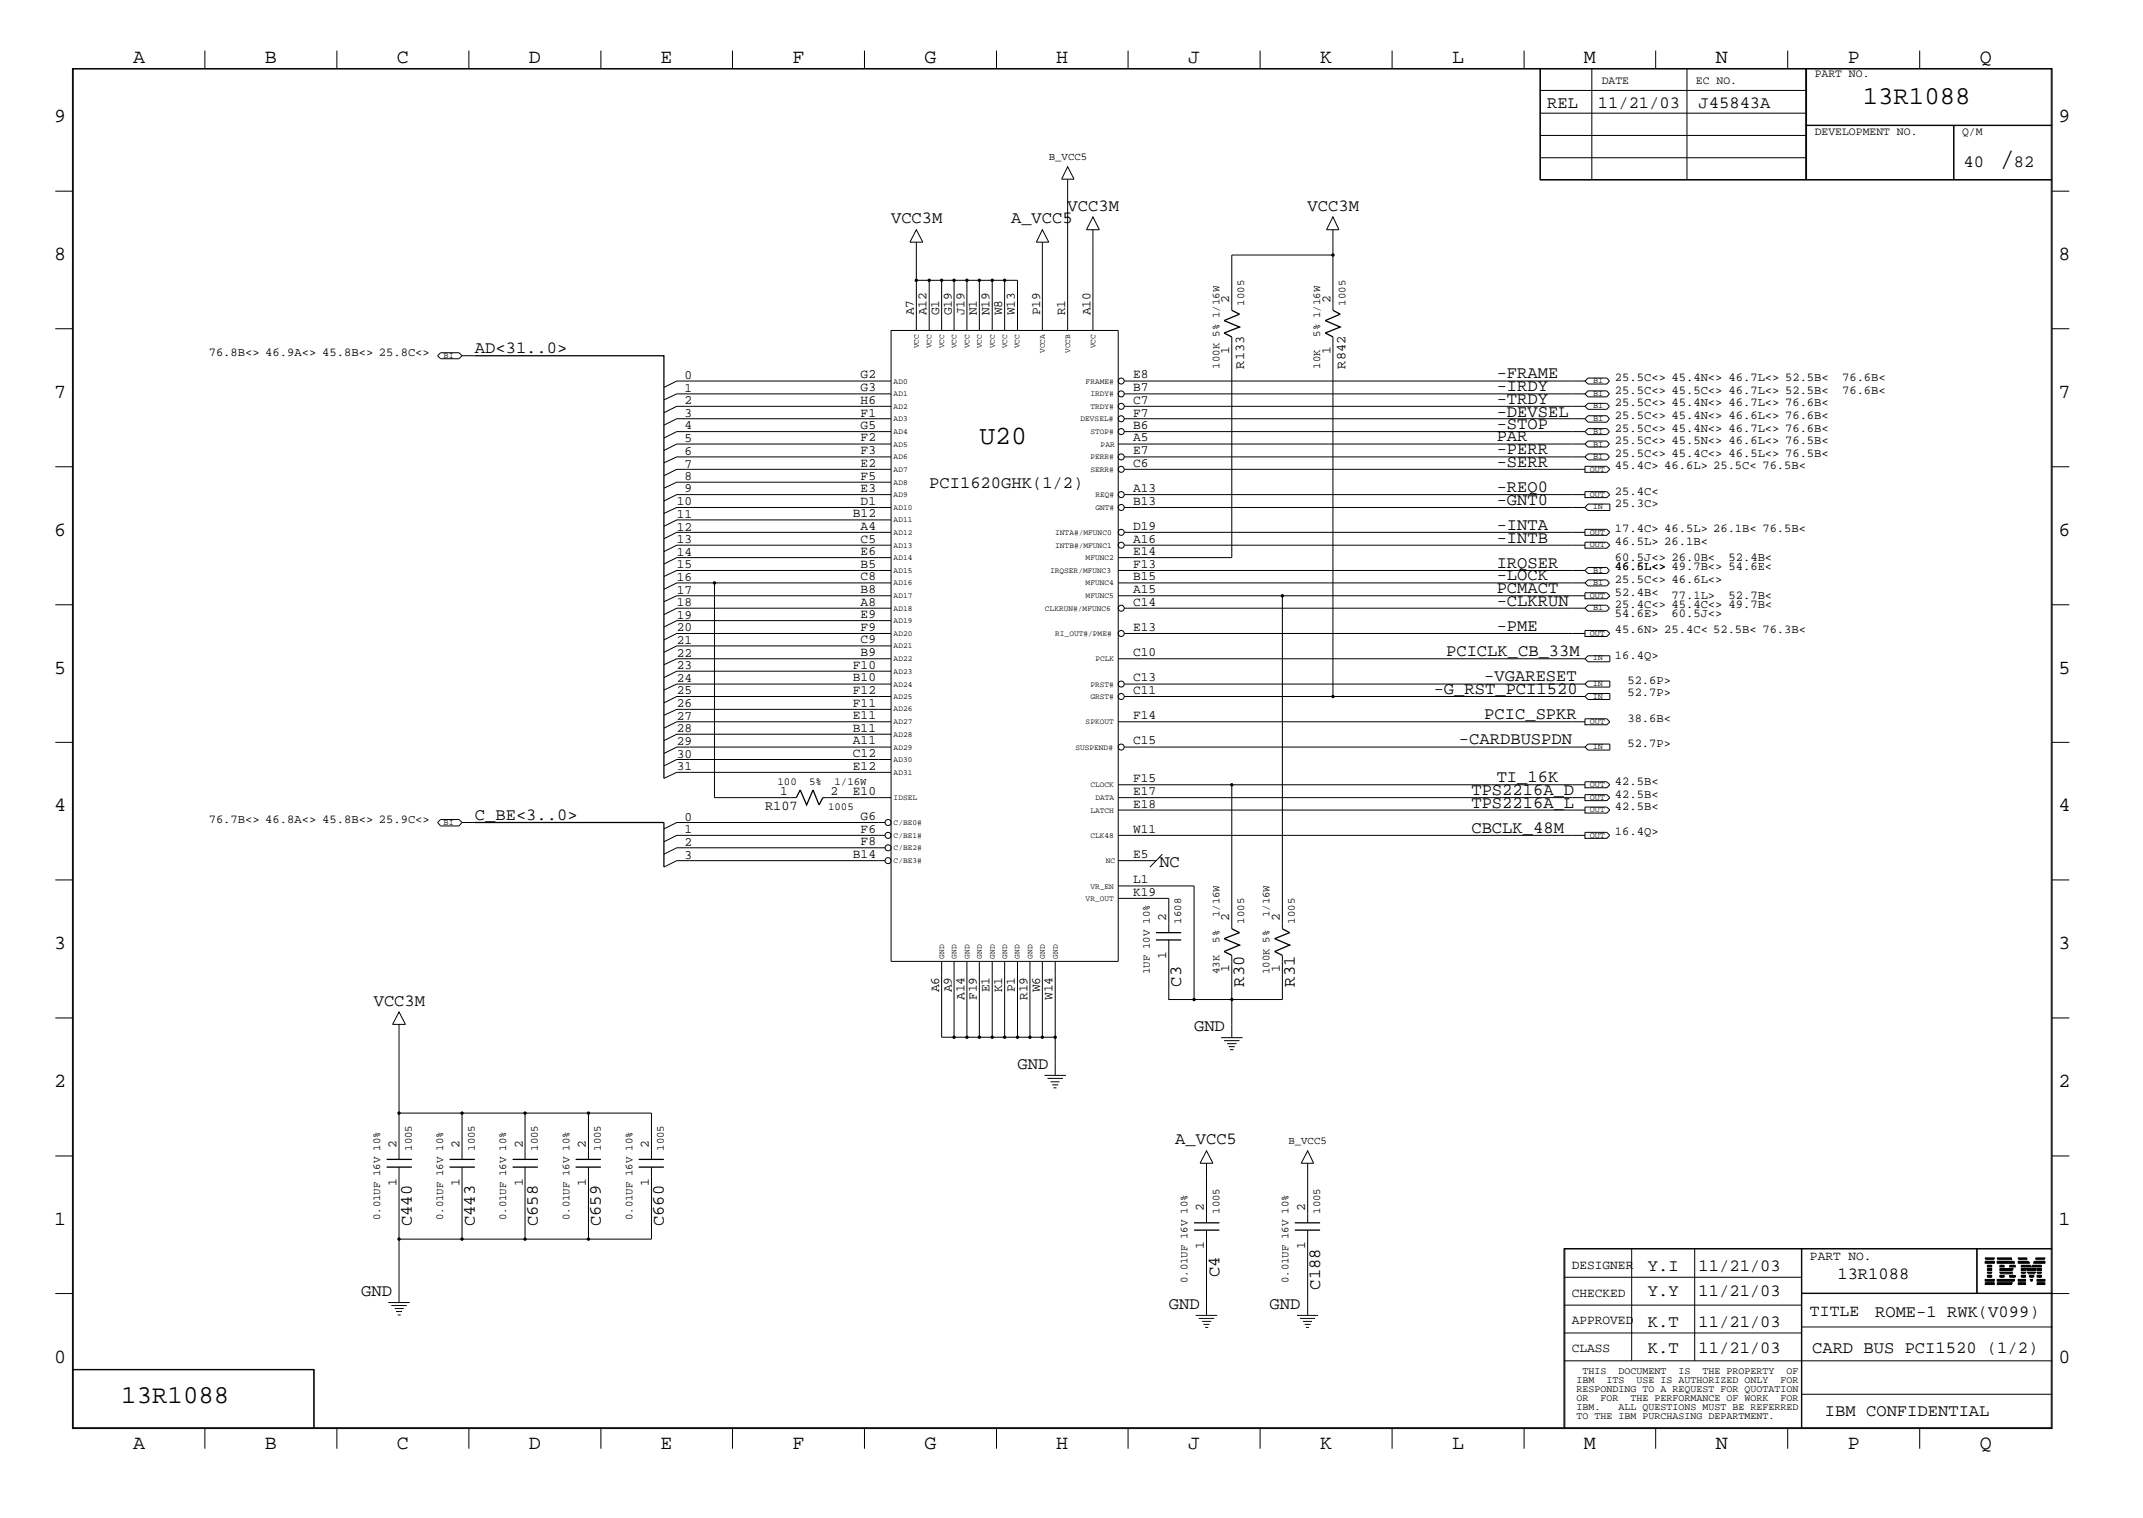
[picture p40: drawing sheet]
<svg xmlns="http://www.w3.org/2000/svg" width="423mm" height="300mm" viewBox="0 0 423 300" stroke-linecap="round" stroke-linejoin="round" font-family="sans-serif">
<defs><g id="words">
<g font-size="5.2">
<text x="395" y="32.9">/</text>
<text x="193.5" y="87.7">U20</text>
</g>
<g font-size="5.1">
<text x="368" y="20.5">13R1088</text>
<text x="24" y="277.2">13R1088</text>
</g>
<g font-size="4">
<text x="26.3" y="12.5">A</text>
<text x="52.3" y="12.5">B</text>
<text x="78.4" y="12.5">C</text>
<text x="104.5" y="12.5">D</text>
<text x="130.5" y="12.5">E</text>
<text x="156.5" y="12.5">F</text>
<text x="182.6" y="12.5">G</text>
<text x="208.6" y="12.5">H</text>
<text x="234.7" y="12.5">J</text>
<text x="260.8" y="12.5">K</text>
<text x="286.9" y="12.5">L</text>
<text x="312.8" y="12.5">M</text>
<text x="338.9" y="12.5">N</text>
<text x="365" y="12.5">P</text>
<text x="391.1" y="12.5">Q</text>
<text x="10.7" y="24.1">9</text>
<text x="406.7" y="24.1">9</text>
<text x="10.7" y="51.4">8</text>
<text x="406.7" y="51.4">8</text>
<text x="10.7" y="78.6">7</text>
<text x="406.7" y="78.6">7</text>
<text x="10.7" y="105.8">6</text>
<text x="406.7" y="105.8">6</text>
<text x="10.7" y="133.1">5</text>
<text x="406.7" y="133.1">5</text>
<text x="10.7" y="160.2">4</text>
<text x="406.7" y="160.2">4</text>
<text x="10.7" y="187.5">3</text>
<text x="406.7" y="187.5">3</text>
<text x="10.7" y="214.6">2</text>
<text x="406.7" y="214.6">2</text>
<text x="10.7" y="241.9">1</text>
<text x="406.7" y="241.9">1</text>
<text x="10.7" y="269.2">0</text>
<text x="406.7" y="269.2">0</text>
<text x="26.3" y="286.2">A</text>
<text x="52.3" y="286.2">B</text>
<text x="78.4" y="286.2">C</text>
<text x="104.5" y="286.2">D</text>
<text x="130.5" y="286.2">E</text>
<text x="156.5" y="286.2">F</text>
<text x="182.6" y="286.2">G</text>
<text x="208.6" y="286.2">H</text>
<text x="234.7" y="286.2">J</text>
<text x="260.8" y="286.2">K</text>
<text x="286.9" y="286.2">L</text>
<text x="312.8" y="286.2">M</text>
<text x="338.9" y="286.2">N</text>
<text x="365" y="286.2">P</text>
<text x="391.1" y="286.2">Q</text>
</g>
<g font-size="3.4">
<text x="305.6" y="21.4">REL</text>
<text x="315.6" y="21.4">11/21/03</text>
<text x="335.5" y="21.4">J45843A</text>
<text x="387.9" y="32.9">40</text>
<text x="397.8" y="32.9">82</text>
<text x="210.9" y="41.7">VCC3M</text>
<text x="258.3" y="41.7">VCC3M</text>
<text x="176" y="44.1">VCC3M</text>
<text x="199.7" y="44.1">A_VCC5</text>
<text x="93.8" y="69.8">AD&lt;31..0&gt;</text>
<text x="295.7" y="77.3">-IRDY</text>
<text x="295.7" y="74.8">-FRAME</text>
<text x="295.7" y="79.8">-TRDY</text>
<text x="295.7" y="82.3">-DEVSEL</text>
<text x="295.7" y="84.8">-STOP</text>
<text x="295.7" y="87.2">PAR</text>
<text x="295.7" y="89.7">-PERR</text>
<text x="295.7" y="92.2">-SERR</text>
<text x="183.6" y="96.4">PCI1620GHK(1/2)</text>
<text x="295.7" y="97.2">-REQ0</text>
<text x="295.7" y="99.7">-GNT0</text>
<text x="295.7" y="104.7">-INTA</text>
<text x="295.7" y="107.2">-INTB</text>
<text x="295.7" y="112.2">IRQSER</text>
<text x="295.7" y="117.2">PCMACT</text>
<text x="295.7" y="114.6">-LOCK</text>
<text x="295.7" y="119.6">-CLKRUN</text>
<text x="295.7" y="124.6">-PME</text>
<text x="285.7" y="129.6">PCICLK_CB_33M</text>
<text x="283.2" y="137.1">-G_RST_PCI1520</text>
<text x="293.2" y="134.6">-VGARESET</text>
<text x="293.2" y="142.1">PCIC_SPKR</text>
<text x="288.2" y="147.1">-CARDBUSPDN</text>
<text x="295.7" y="154.5">TI_16K</text>
<text x="290.7" y="157.1">TPS2216A_D</text>
<text x="290.7" y="159.5">TPS2216A_L</text>
<text x="93.8" y="162.1">C_BE&lt;3..0&gt;</text>
<text x="290.7" y="164.5">CBCLK_48M</text>
<text x="229" y="171.2">NC</text>
<text x="233.3" y="194.9" transform="rotate(-90 233.3 194.9)">C3</text>
<text x="245.8" y="194.9" transform="rotate(-90 245.8 194.9)">R30</text>
<text x="255.8" y="194.9" transform="rotate(-90 255.8 194.9)">R31</text>
<text x="73.8" y="198.6">VCC3M</text>
<text x="235.9" y="203.6">GND</text>
<text x="201" y="211.2">GND</text>
<text x="232.2" y="226.1">A_VCC5</text>
<text x="81.4" y="242.2" transform="rotate(-90 81.4 242.2)">C440</text>
<text x="93.8" y="242.2" transform="rotate(-90 93.8 242.2)">C443</text>
<text x="106.3" y="242.2" transform="rotate(-90 106.3 242.2)">C658</text>
<text x="118.7" y="242.2" transform="rotate(-90 118.7 242.2)">C659</text>
<text x="131.1" y="242.2" transform="rotate(-90 131.1 242.2)">C660</text>
<text x="325.5" y="251">Y.I</text>
<text x="335.5" y="251">11/21/03</text>
<text x="71.4" y="255.9">GND</text>
<text x="240.9" y="252.2" transform="rotate(-90 240.9 252.2)">C4</text>
<text x="260.8" y="254.8" transform="rotate(-90 260.8 254.8)">C188</text>
<text x="325.5" y="255.9">Y.Y</text>
<text x="335.5" y="255.9">11/21/03</text>
<text x="363" y="252.7">13R1088</text>
<text x="230.9" y="258.5">GND</text>
<text x="250.8" y="258.5">GND</text>
<text x="325.5" y="262.2">K.T</text>
<text x="335.5" y="262.2">11/21/03</text>
<text x="370.4" y="260.2">ROME-1 RWK(V099)</text>
<text x="325.5" y="267.2">K.T</text>
<text x="335.5" y="267.2">11/21/03</text>
<text x="358" y="267.2">CARD BUS PCI1520 (1/2)</text>
<text x="360.5" y="279.7">IBM CONFIDENTIAL</text>
</g>
<text font-size="3.2" x="357.5" y="260">TITLE</text>
<g font-size="2.7">
<text x="245.8" y="72.8" transform="rotate(-90 245.8 72.8)">R133</text>
<text x="265.8" y="72.8" transform="rotate(-90 265.8 72.8)">R842</text>
<text x="151.1" y="160">R107</text>
</g>
<g font-size="2.5">
<text x="242.8" y="59.9" transform="rotate(-90 242.8 59.9)">2</text>
<text x="262.8" y="59.9" transform="rotate(-90 262.8 59.9)">2</text>
<text x="180.5" y="62.3" transform="rotate(-90 180.5 62.3)">A7</text>
<text x="183" y="62.3" transform="rotate(-90 183 62.3)">A12</text>
<text x="185.5" y="62.3" transform="rotate(-90 185.5 62.3)">G1</text>
<text x="188" y="62.3" transform="rotate(-90 188 62.3)">G19</text>
<text x="190.5" y="62.3" transform="rotate(-90 190.5 62.3)">J19</text>
<text x="193" y="62.3" transform="rotate(-90 193 62.3)">N1</text>
<text x="195.5" y="62.3" transform="rotate(-90 195.5 62.3)">N19</text>
<text x="198" y="62.3" transform="rotate(-90 198 62.3)">W8</text>
<text x="200.5" y="62.3" transform="rotate(-90 200.5 62.3)">W13</text>
<text x="205.5" y="62.3" transform="rotate(-90 205.5 62.3)">P19</text>
<text x="210.4" y="62.3" transform="rotate(-90 210.4 62.3)">R1</text>
<text x="215.4" y="62.3" transform="rotate(-90 215.4 62.3)">A10</text>
<text x="242.8" y="69.8" transform="rotate(-90 242.8 69.8)">1</text>
<text x="262.8" y="69.8" transform="rotate(-90 262.8 69.8)">1</text>
<text x="135.2" y="74.8">0</text>
<text x="135.2" y="77.4">1</text>
<text x="170" y="74.8">G2</text>
<text x="170" y="77.3">G3</text>
<text x="223.9" y="77.3">B7</text>
<text x="223.9" y="74.8">E8</text>
<text x="135.2" y="79.8">2</text>
<text x="135.2" y="82.4">3</text>
<text x="170" y="79.8">H6</text>
<text x="170" y="82.3">F1</text>
<text x="223.9" y="82.3">F7</text>
<text x="223.9" y="79.8">C7</text>
<text x="135.2" y="87.4">5</text>
<text x="135.2" y="84.8">4</text>
<text x="135.2" y="89.8">6</text>
<text x="170" y="84.8">G5</text>
<text x="170" y="87.2">F2</text>
<text x="170" y="89.7">F3</text>
<text x="223.9" y="89.7">E7</text>
<text x="223.9" y="87.2">A5</text>
<text x="223.9" y="84.8">B6</text>
<text x="135.2" y="92.4">7</text>
<text x="135.2" y="94.8">8</text>
<text x="170" y="94.7">F5</text>
<text x="170" y="92.2">E2</text>
<text x="223.9" y="92.2">C6</text>
<text x="133.7" y="99.8">10</text>
<text x="135.2" y="97.3">9</text>
<text x="170" y="99.7">D1</text>
<text x="170" y="97.2">E3</text>
<text x="223.9" y="99.7">B13</text>
<text x="223.9" y="97.2">A13</text>
<text x="133.7" y="104.8">12</text>
<text x="133.7" y="102.3">11</text>
<text x="133.7" y="107.3">13</text>
<text x="168.5" y="102.2">B12</text>
<text x="170" y="104.7">A4</text>
<text x="170" y="107.2">C5</text>
<text x="223.9" y="104.7">D19</text>
<text x="223.9" y="107.2">A16</text>
<text x="133.7" y="109.8">14</text>
<text x="133.7" y="112.3">15</text>
<text x="170" y="112.2">B5</text>
<text x="170" y="109.6">E6</text>
<text x="223.9" y="109.6">E14</text>
<text x="223.9" y="112.2">F13</text>
<text x="133.7" y="119.7">18</text>
<text x="133.7" y="117.3">17</text>
<text x="133.7" y="114.7">16</text>
<text x="170" y="119.6">A8</text>
<text x="170" y="114.6">C8</text>
<text x="170" y="117.2">B8</text>
<text x="223.9" y="114.6">B15</text>
<text x="223.9" y="117.2">A15</text>
<text x="223.9" y="119.6">C14</text>
<text x="133.7" y="122.3">19</text>
<text x="133.7" y="124.7">20</text>
<text x="170" y="122.2">E9</text>
<text x="170" y="124.6">F9</text>
<text x="223.9" y="124.6">E13</text>
<text x="133.7" y="129.7">22</text>
<text x="133.7" y="127.3">21</text>
<text x="170" y="129.6">B9</text>
<text x="170" y="127.1">C9</text>
<text x="223.9" y="129.6">C10</text>
<text x="133.7" y="132.2">23</text>
<text x="133.7" y="137.2">25</text>
<text x="133.7" y="134.7">24</text>
<text x="168.5" y="134.6">B10</text>
<text x="168.5" y="137.1">F12</text>
<text x="168.5" y="132.1">F10</text>
<text x="223.9" y="137.1">C11</text>
<text x="223.9" y="134.6">C13</text>
<text x="133.7" y="139.7">26</text>
<text x="133.7" y="142.2">27</text>
<text x="168.5" y="142.1">E11</text>
<text x="168.5" y="139.6">F11</text>
<text x="223.9" y="142.1">F14</text>
<text x="133.7" y="144.7">28</text>
<text x="133.7" y="149.7">30</text>
<text x="133.7" y="147.2">29</text>
<text x="168.5" y="149.5">C12</text>
<text x="168.5" y="147.1">A11</text>
<text x="168.5" y="144.6">B11</text>
<text x="223.9" y="147.1">C15</text>
<text x="133.7" y="152.1">31</text>
<text x="168.5" y="152.1">E12</text>
<text x="223.9" y="154.5">F15</text>
<text x="154.1" y="157.1">1</text>
<text x="164.1" y="157.1">2</text>
<text x="168.5" y="157.1">E10</text>
<text x="223.9" y="157.1">E17</text>
<text x="223.9" y="159.5">E18</text>
<text x="135.2" y="162.1">0</text>
<text x="135.2" y="164.6">1</text>
<text x="135.2" y="167.1">2</text>
<text x="170" y="164.5">F6</text>
<text x="170" y="167">F8</text>
<text x="170" y="162.1">G6</text>
<text x="223.9" y="164.5">W11</text>
<text x="135.2" y="169.6">3</text>
<text x="168.5" y="169.5">B14</text>
<text x="223.9" y="169.5">E5</text>
<text x="223.9" y="174.5">L1</text>
<text x="223.9" y="177">K19</text>
<text x="230.4" y="181.9" transform="rotate(-90 230.4 181.9)">2</text>
<text x="242.8" y="181.9" transform="rotate(-90 242.8 181.9)">2</text>
<text x="252.8" y="181.9" transform="rotate(-90 252.8 181.9)">2</text>
<text x="230.4" y="189.5" transform="rotate(-90 230.4 189.5)">1</text>
<text x="242.8" y="191.9" transform="rotate(-90 242.8 191.9)">1</text>
<text x="252.8" y="191.9" transform="rotate(-90 252.8 191.9)">1</text>
<text x="185.5" y="196" transform="rotate(-90 185.5 196)">A6</text>
<text x="188" y="196" transform="rotate(-90 188 196)">A9</text>
<text x="190.5" y="197.5" transform="rotate(-90 190.5 197.5)">A14</text>
<text x="193" y="197.5" transform="rotate(-90 193 197.5)">F19</text>
<text x="195.5" y="196" transform="rotate(-90 195.5 196)">E1</text>
<text x="198" y="196" transform="rotate(-90 198 196)">K1</text>
<text x="200.5" y="196" transform="rotate(-90 200.5 196)">P1</text>
<text x="202.9" y="197.5" transform="rotate(-90 202.9 197.5)">R19</text>
<text x="205.5" y="196" transform="rotate(-90 205.5 196)">W6</text>
<text x="207.9" y="197.5" transform="rotate(-90 207.9 197.5)">W14</text>
<text x="78.3" y="226.8" transform="rotate(-90 78.3 226.8)">2</text>
<text x="90.8" y="226.8" transform="rotate(-90 90.8 226.8)">2</text>
<text x="103.3" y="226.8" transform="rotate(-90 103.3 226.8)">2</text>
<text x="115.7" y="226.8" transform="rotate(-90 115.7 226.8)">2</text>
<text x="128.2" y="226.8" transform="rotate(-90 128.2 226.8)">2</text>
<text x="78.3" y="234.4" transform="rotate(-90 78.3 234.4)">1</text>
<text x="90.8" y="234.4" transform="rotate(-90 90.8 234.4)">1</text>
<text x="103.3" y="234.4" transform="rotate(-90 103.3 234.4)">1</text>
<text x="115.7" y="234.4" transform="rotate(-90 115.7 234.4)">1</text>
<text x="128.2" y="234.4" transform="rotate(-90 128.2 234.4)">1</text>
<text x="237.8" y="239.3" transform="rotate(-90 237.8 239.3)">2</text>
<text x="257.8" y="239.3" transform="rotate(-90 257.8 239.3)">2</text>
<text x="237.8" y="246.8" transform="rotate(-90 237.8 246.8)">1</text>
<text x="257.8" y="246.8" transform="rotate(-90 257.8 246.8)">1</text>
<text x="310.5" y="250.6">DESIGNER</text>
<text x="357.5" y="248.8">PART NO.</text>
<text x="310.5" y="256.1">CHECKED</text>
<text x="310.5" y="261.5">APPROVED</text>
<text x="310.5" y="267">CLASS</text>
</g>
<g font-size="2.4">
<text x="41.2" y="70.3">76.8B&lt;&gt; 46.9A&lt;&gt; 45.8B&lt;&gt; 25.8C&lt;&gt;</text>
<text x="319" y="75.3">25.5C&lt;&gt; 45.4N&lt;&gt; 46.7L&lt;&gt; 52.5B&lt;</text>
<text x="319" y="77.8">25.5C&lt;&gt; 45.5C&lt;&gt; 46.7L&lt;&gt; 52.5B&lt;</text>
<text x="363.9" y="75.3">76.6B&lt;</text>
<text x="363.9" y="77.8">76.6B&lt;</text>
<text x="319" y="80.3">25.5C&lt;&gt; 45.4N&lt;&gt; 46.7L&lt;&gt; 76.6B&lt;</text>
<text x="319" y="82.7">25.5C&lt;&gt; 45.4N&lt;&gt; 46.6L&lt;&gt; 76.6B&lt;</text>
<text x="319" y="85.3">25.5C&lt;&gt; 45.4N&lt;&gt; 46.7L&lt;&gt; 76.6B&lt;</text>
<text x="319" y="87.7">25.5C&lt;&gt; 45.5N&lt;&gt; 46.6L&lt;&gt; 76.5B&lt;</text>
<text x="319" y="92.7">45.4C&gt; 46.6L&gt; 25.5C&lt; 76.5B&lt;</text>
<text x="319" y="90.3">25.5C&lt;&gt; 45.4C&lt;&gt; 46.5L&lt;&gt; 76.5B&lt;</text>
<text x="319" y="97.7">25.4C&lt;</text>
<text x="319" y="100.2">25.3C&gt;</text>
<text x="319" y="105.2">17.4C&gt; 46.5L&gt; 26.1B&lt; 76.5B&lt;</text>
<text x="319" y="107.7">46.5L&gt; 26.1B&lt;</text>
<text x="319" y="110.9">60.5J&lt;&gt; 26.0B&lt;</text>
<text x="319" y="112.7">46.5L&lt;&gt; 49.7B&lt;&gt; 54.6E&lt;</text>
<text x="319" y="112.7">46.6L&lt;&gt;</text>
<text x="341.5" y="110.9">52.4B&lt;</text>
<text x="319" y="115.1">25.5C&lt;&gt; 46.6L&lt;&gt;</text>
<text x="319" y="117.7">52.4B&lt;</text>
<text x="330.2" y="118.4">77.1L&gt;</text>
<text x="341.5" y="118.4">52.7B&lt;</text>
<text x="319" y="125.1">45.6N&gt; 25.4C&lt; 52.5B&lt; 76.3B&lt;</text>
<text x="319" y="121.9">54.6E&gt;</text>
<text x="319" y="120.1">25.4C&lt;&gt; 45.4C&lt;&gt; 49.7B&lt;</text>
<text x="330.2" y="121.9">60.5J&lt;&gt;</text>
<text x="319" y="130.1">16.4Q&gt;</text>
<text x="321.5" y="135.1">52.6P&gt;</text>
<text x="321.5" y="137.6">52.7P&gt;</text>
<text x="321.5" y="142.6">38.6B&lt;</text>
<text x="321.5" y="147.6">52.7P&gt;</text>
<text x="319" y="155">42.5B&lt;</text>
<text x="319" y="157.6">42.5B&lt;</text>
<text x="319" y="160">42.5B&lt;</text>
<text x="41.2" y="162.5">76.7B&lt;&gt; 46.8A&lt;&gt; 45.8B&lt;&gt; 25.9C&lt;&gt;</text>
<text x="319" y="165">16.4Q&gt;</text>
</g>
<g font-size="2.3">
<text x="316.4" y="16.7">DATE</text>
<text x="335" y="16.7">EC NO.</text>
<text x="358.5" y="15.2">PART NO.</text>
<text x="358.5" y="26.6">DEVELOPMENT NO.</text>
<text x="387.6" y="26.6">Q/M</text>
</g>
<g font-size="2.1">
<text x="207.2" y="31.7">B_VCC5</text>
<text x="245.8" y="60.4" transform="rotate(-90 245.8 60.4)">1005</text>
<text x="265.8" y="60.4" transform="rotate(-90 265.8 60.4)">1005</text>
<text x="260.8" y="66.5" transform="rotate(-90 260.8 66.5)">5% 1/16W</text>
<text x="240.9" y="72.8" transform="rotate(-90 240.9 72.8)">100K 5% 1/16W</text>
<text x="260.8" y="72.8" transform="rotate(-90 260.8 72.8)">10K</text>
<text x="153.6" y="155">100</text>
<text x="159.9" y="155">5%</text>
<text x="164.8" y="155">1/16W</text>
<text x="163.6" y="160">1005</text>
<text x="233.3" y="182.5" transform="rotate(-90 233.3 182.5)">1608</text>
<text x="240.9" y="181.2" transform="rotate(-90 240.9 181.2)">1/16W</text>
<text x="245.8" y="182.5" transform="rotate(-90 245.8 182.5)">1005</text>
<text x="250.8" y="181.2" transform="rotate(-90 250.8 181.2)">1/16W</text>
<text x="255.8" y="182.5" transform="rotate(-90 255.8 182.5)">1005</text>
<text x="240.9" y="186.2" transform="rotate(-90 240.9 186.2)">5%</text>
<text x="227.2" y="192.4" transform="rotate(-90 227.2 192.4)">1UF 10V 10%</text>
<text x="240.9" y="192.4" transform="rotate(-90 240.9 192.4)">43K</text>
<text x="250.8" y="192.4" transform="rotate(-90 250.8 192.4)">100K 5%</text>
<text x="81.4" y="227.3" transform="rotate(-90 81.4 227.3)">1005</text>
<text x="93.8" y="227.3" transform="rotate(-90 93.8 227.3)">1005</text>
<text x="106.3" y="227.3" transform="rotate(-90 106.3 227.3)">1005</text>
<text x="118.7" y="227.3" transform="rotate(-90 118.7 227.3)">1005</text>
<text x="131.1" y="227.3" transform="rotate(-90 131.1 227.3)">1005</text>
<text x="254.5" y="226.1">B_VCC5</text>
<text x="240.9" y="239.8" transform="rotate(-90 240.9 239.8)">1005</text>
<text x="260.8" y="239.8" transform="rotate(-90 260.8 239.8)">1005</text>
<text x="75.1" y="241" transform="rotate(-90 75.1 241)">0.01UF 16V 10%</text>
<text x="87.5" y="241" transform="rotate(-90 87.5 241)">0.01UF 16V 10%</text>
<text x="100" y="241" transform="rotate(-90 100 241)">0.01UF 16V 10%</text>
<text x="112.5" y="241" transform="rotate(-90 112.5 241)">0.01UF 16V 10%</text>
<text x="125" y="241" transform="rotate(-90 125 241)">0.01UF 16V 10%</text>
<text x="234.6" y="253.5" transform="rotate(-90 234.6 253.5)">0.01UF 16V 10%</text>
<text x="254.5" y="253.5" transform="rotate(-90 254.5 253.5)">0.01UF 16V 10%</text>
</g>
<g font-size="2">
<text x="311.4" y="273.2">IBM</text>
<text x="311.4" y="275">RESPONDING TO A REQUEST FOR QUOTATION</text>
<text x="312.6" y="271.4">THIS</text>
<text x="317.3" y="273.2">ITS</text>
<text x="319.7" y="271.4">DOCUMENT</text>
<text x="323.3" y="273.2">USE IS AUTHORIZED ONLY</text>
<text x="331.6" y="271.4">IS</text>
<text x="336.3" y="271.4">THE PROPERTY</text>
<text x="351.7" y="273.2">FOR</text>
<text x="352.9" y="271.4">OF</text>
<text x="311.4" y="276.7">OR</text>
<text x="311.4" y="278.6">IBM.</text>
<text x="311.4" y="280.2">TO THE IBM PURCHASING DEPARTMENT.</text>
<text x="316.1" y="276.7">FOR</text>
<text x="319.7" y="278.6">ALL QUESTIONS MUST BE REFERRED</text>
<text x="322.1" y="276.7">THE PERFORMANCE OF WORK</text>
<text x="351.7" y="276.7">FOR</text>
</g>
<g font-size="1.7">
<text x="87.6" y="70.8">BI</text>
<text x="314.7" y="75.7">BI</text>
<text x="314.7" y="80.7">BI</text>
<text x="314.7" y="83.2">BI</text>
<text x="314.7" y="78.2">BI</text>
<text x="314.7" y="88.2">BI</text>
<text x="314.7" y="85.7">BI</text>
<text x="314" y="93.2">OUT</text>
<text x="314.7" y="90.7">BI</text>
<text x="314" y="98.1">OUT</text>
<text x="314.6" y="100.6">IN</text>
<text x="314" y="105.7">OUT</text>
<text x="314" y="108.1">OUT</text>
<text x="314.7" y="113.1">BI</text>
<text x="314" y="118.1">OUT</text>
<text x="314.7" y="115.6">BI</text>
<text x="314" y="125.6">OUT</text>
<text x="314.7" y="120.6">BI</text>
<text x="314.6" y="130.5">IN</text>
<text x="314.6" y="135.5">IN</text>
<text x="314" y="143">OUT</text>
<text x="314.6" y="138">IN</text>
<text x="314.6" y="148">IN</text>
<text x="314" y="155.4">OUT</text>
<text x="314" y="160.4">OUT</text>
<text x="314" y="158">OUT</text>
<text x="87.6" y="163">BI</text>
<text x="314" y="165.4">OUT</text>
</g>
<g font-size="1.6">
<text x="181.5" y="68.8" transform="rotate(-90 181.5 68.8)">VCC</text>
<text x="184" y="68.8" transform="rotate(-90 184 68.8)">VCC</text>
<text x="186.5" y="68.8" transform="rotate(-90 186.5 68.8)">VCC</text>
<text x="189" y="68.8" transform="rotate(-90 189 68.8)">VCC</text>
<text x="191.5" y="68.8" transform="rotate(-90 191.5 68.8)">VCC</text>
<text x="194" y="68.8" transform="rotate(-90 194 68.8)">VCC</text>
<text x="196.5" y="68.8" transform="rotate(-90 196.5 68.8)">VCC</text>
<text x="199" y="68.8" transform="rotate(-90 199 68.8)">VCC</text>
<text x="201.4" y="68.8" transform="rotate(-90 201.4 68.8)">VCC</text>
<text x="206.4" y="69.8" transform="rotate(-90 206.4 69.8)">VCCA</text>
<text x="211.4" y="69.8" transform="rotate(-90 211.4 69.8)">VCCB</text>
<text x="216.4" y="68.8" transform="rotate(-90 216.4 68.8)">VCC</text>
<text x="176.5" y="75.8">AD0</text>
<text x="214.5" y="75.8">FRAME#</text>
<text x="176.5" y="83.2">AD3</text>
<text x="176.5" y="80.8">AD2</text>
<text x="176.5" y="78.2">AD1</text>
<text x="213.4" y="83.2">DEVSEL#</text>
<text x="215.4" y="80.8">TRDY#</text>
<text x="215.4" y="78.2">IRDY#</text>
<text x="176.5" y="88.2">AD5</text>
<text x="176.5" y="85.8">AD4</text>
<text x="215.4" y="85.8">STOP#</text>
<text x="217.4" y="88.2">PAR</text>
<text x="176.5" y="95.8">AD8</text>
<text x="176.5" y="93.2">AD7</text>
<text x="176.5" y="90.8">AD6</text>
<text x="215.4" y="93.2">SERR#</text>
<text x="215.4" y="90.8">PERR#</text>
<text x="176.5" y="100.7">AD10</text>
<text x="176.5" y="98.2">AD9</text>
<text x="216.4" y="100.7">GNT#</text>
<text x="216.4" y="98.2">REQ#</text>
<text x="176.5" y="105.7">AD12</text>
<text x="176.5" y="103.2">AD11</text>
<text x="208.4" y="105.7">INTA#/MFUNC0</text>
<text x="176.5" y="113.2">AD15</text>
<text x="176.5" y="110.7">AD14</text>
<text x="176.5" y="108.2">AD13</text>
<text x="207.4" y="113.2">IRQSER/MFUNC3</text>
<text x="208.4" y="108.2">INTB#/MFUNC1</text>
<text x="214.5" y="110.7">MFUNC2</text>
<text x="176.5" y="118.1">AD17</text>
<text x="176.5" y="115.7">AD16</text>
<text x="214.5" y="118.1">MFUNC5</text>
<text x="214.5" y="115.7">MFUNC4</text>
<text x="176.5" y="125.6">AD20</text>
<text x="176.5" y="123.1">AD19</text>
<text x="176.5" y="120.6">AD18</text>
<text x="206.4" y="120.6">CLKRUN#/MFUNC6</text>
<text x="208.4" y="125.6">RI_OUT#/PME#</text>
<text x="176.5" y="130.6">AD22</text>
<text x="176.5" y="128.1">AD21</text>
<text x="216.4" y="130.6">PCLK</text>
<text x="176.5" y="135.6">AD24</text>
<text x="176.5" y="133.1">AD23</text>
<text x="215.4" y="135.6">PRST#</text>
<text x="176.5" y="143.1">AD27</text>
<text x="176.5" y="140.5">AD26</text>
<text x="176.5" y="138.1">AD25</text>
<text x="214.5" y="143.1">SPKOUT</text>
<text x="215.4" y="138.1">GRST#</text>
<text x="176.5" y="148.1">AD29</text>
<text x="176.5" y="145.5">AD28</text>
<text x="212.4" y="148.1">SUSPEND#</text>
<text x="176.5" y="153.1">AD31</text>
<text x="176.5" y="150.5">AD30</text>
<text x="215.4" y="155.5">CLOCK</text>
<text x="176.5" y="158">IDSEL</text>
<text x="215.4" y="160.5">LATCH</text>
<text x="216.4" y="158">DATA</text>
<text x="176.5" y="168">C/BE2#</text>
<text x="176.5" y="165.5">C/BE1#</text>
<text x="176.5" y="163">C/BE0#</text>
<text x="215.4" y="165.5">CLK48</text>
<text x="176.5" y="170.5">C/BE3#</text>
<text x="218.4" y="170.5">NC</text>
<text x="214.5" y="178">VR_OUT</text>
<text x="215.4" y="175.5">VR_EN</text>
<text x="186.5" y="189.4" transform="rotate(-90 186.5 189.4)">GND</text>
<text x="189" y="189.4" transform="rotate(-90 189 189.4)">GND</text>
<text x="191.5" y="189.4" transform="rotate(-90 191.5 189.4)">GND</text>
<text x="194" y="189.4" transform="rotate(-90 194 189.4)">GND</text>
<text x="196.5" y="189.4" transform="rotate(-90 196.5 189.4)">GND</text>
<text x="199" y="189.4" transform="rotate(-90 199 189.4)">GND</text>
<text x="201.4" y="189.4" transform="rotate(-90 201.4 189.4)">GND</text>
<text x="204" y="189.4" transform="rotate(-90 204 189.4)">GND</text>
<text x="206.4" y="189.4" transform="rotate(-90 206.4 189.4)">GND</text>
<text x="209" y="189.4" transform="rotate(-90 209 189.4)">GND</text>
</g>
</g></defs>
<g fill="none" stroke="#000" stroke-width=".2">
<path d="M14.3 13.5h391.1v268.7h-391.1zM14.5 13.6h390.7v268.4h-390.7zM40.5 10v3.5M66.5 10v3.5M92.6 10v3.5M118.7 10v3.5M144.7 10v3.5M170.8 10v3.5M196.9 10v3.5M222.8 10v3.5M248.9 10v3.5M275 10v3.5"/>
<path d="M301.1 10v3.5M304.2 13.5v22.1h101.2M304.2 17.9h52.5M304.3 13.5v22.1M314.5 13.5v22.1M327.1 10v3.5M333.2 13.5v22.1M353.1 10v3.5M356.7 13.5v22.1M356.9 13.5v22.1M379.2 10v3.5M10.9 37.8h3.4"/>
<path d="M210.9 32.9l1.3 2.5h-2.5zM210.9 35.4v29.9M304.2 35.5h101.2M304.2 26.8h52.5M304.2 22.4h52.5M304.3 31.2h52.4M356.7 24.8h48.7M356.7 24.7h48.7M385.9 24.8v10.8M386 24.8v10.8M405.4 37.8h3.4M181 45.4l1.3 2.4h-2.6z"/>
<path d="M181 55.4h2.6v9.9M181 47.8v17.5M183.6 55.4h2.4v9.9M186 55.4h2.5v9.9M188.5 55.4h2.5v9.9M191 55.4h2.5v9.9M193.5 55.4h2.5v9.9M196 55.4h2.5v9.9M198.5 55.4h2.5v9.9M205.9 45.4l1.3 2.4h-2.5zM205.9 47.8v17.5M215.9 42.8l1.3 2.6h-2.6z"/>
<path d="M215.9 45.4v19.9M263.3 42.8l1.2 2.6h-2.5zM263.3 50.4h-20v10.9M263.3 45.4v15.9M10.9 64.9h3.4M86.4 70.3l.6-.6h3.7l.6 .6-.6 .6h-3.7zM91.3 70.3h2.5M176 75.3h-42.3l-2.6 1.2M176 77.8h-42.3l-2.6 1.2M176 65.3h44.9v124.6h-44.9zM222.1 77.8h91M222.1 75.3h91"/>
<path d="M243.3 66.5v43.7h-22.4M263.3 66.5v71.1M313.7 79.7h3.7l.5 .6-.5 .6h-3.7l-.6-.6zM313.7 77.2h3.7l.5 .6-.5 .6h-3.7l-.6-.6zM313.7 74.7h3.7l.5 .6-.5 .6h-3.7l-.6-.6zM405.4 64.9h3.4M10.9 92.2h3.4M176 85.3h-42.3l-2.6 1.2M176 87.7h-42.3l-2.6 1.3M176 90.3h-42.3l-2.6 1.1M176 97.7h-42.3l-2.6 1.3M176 95.3h-42.3l-2.6 1.1"/>
<path d="M176 92.7h-42.3l-2.6 1.3M176 82.7h-42.3l-2.6 1.3M176 80.3h-42.3l-2.6 1.2M220.9 87.7h92.2M222.1 97.7h91M222.1 92.7h91M222.1 90.3h91M222.1 85.3h91M222.1 82.7h91M222.1 80.3h91M313.1 97.1h4.3l.6 .6-.6 .6h-4.3zM313.1 92.1h4.3l.6 .6-.6 .6h-4.3z"/>
<path d="M313.7 99.6h4.3v1.2h-4.3l-.6-.6zM313.7 89.7h3.7l.5 .6-.5 .5h-3.7l-.6-.5zM313.7 87.1h3.7l.5 .6-.5 .6h-3.7l-.6-.6zM313.7 82.1h3.7l.5 .6-.5 .7h-3.7l-.6-.7zM313.7 84.7h3.7l.5 .6-.5 .6h-3.7l-.6-.6zM405.4 92.2h3.4M10.9 119.5h3.4M141.1 115.1h-7.4l-2.6 1.3M176 117.7h-42.3l-2.6 1.2M176 112.7h-42.3l-2.6 1.2M176 110.2h-42.3l-2.6 1.2M176 107.7h-42.3l-2.6 1.3"/>
<path d="M176 105.2h-42.3l-2.6 1.2M176 102.7h-42.3l-2.6 1.3M176 100.2h-42.3l-2.6 1.2M176 115.1h-34.9v42.5h16.2M220.9 117.7h32.4M220.9 115.1h92.2M220.9 112.7h92.2M222.1 107.7h91M222.1 105.2h91M222.1 100.2h91M313.1 104.6h4.3l.6 .6-.6 .5h-4.3zM313.1 107.1h4.3l.6 .6-.6 .6h-4.3z"/>
<path d="M313.1 117.1h4.3l.6 .6-.6 .6h-4.3zM313.1 117.7h-59.8v65.8M313.7 119.5h3.7l.5 .6-.5 .6h-3.7l-.6-.6zM313.7 114.6h3.7l.5 .5-.5 .6h-3.7l-.6-.6zM313.7 112.1h3.7l.5 .6-.5 .6h-3.7l-.6-.6zM405.4 119.5h3.4M176 135.1h-42.3l-2.6 1.2M176 137.6h-42.3l-2.6 1.3M176 132.6h-42.3l-2.6 1.3M176 130.1h-42.3l-2.6 1.2M176 127.6h-42.3l-2.6 1.3M176 125.1h-42.3l-2.6 1.3"/>
<path d="M176 122.6h-42.3l-2.6 1.3M176 120.1h-42.3l-2.6 1.3M220.9 130.1h92.2M222.1 137.6h91M222.1 135.1h91M222.1 125.1h91M222.1 120.1h91M313.1 124.5h4.3l.6 .6-.6 .6h-4.3zM313.1 135.1l.6-.6h4.3v1.2h-4.3zM313.7 129.5h4.3v1.2h-4.3l-.6-.6zM313.7 137h4.3v1.2h-4.3l-.6-.6zM10.9 146.6h3.4"/>
<path d="M162.6 157.6h13.4M176 152.6h-42.3l-2.6 1.2M176 147.6h-42.3l-2.6 1.2M176 150h-42.3l-2.6 1.3M176 145h-42.3l-2.6 1.3M176 140.1h-42.3l-2.6 1.2M176 142.6h-42.3l-2.6 1.2M220.9 157.6h92.2M220.9 155h92.2M220.9 142.6h92.2M222.1 147.6h91M243.3 155v28.5"/>
<path d="M313.1 159.4h4.3l.6 .6-.6 .6h-4.3zM313.1 157h4.3l.6 .6-.6 .6h-4.3zM313.1 154.4h4.3l.6 .6-.6 .6h-4.3zM313.1 142h4.3l.6 .6-.6 .6h-4.3zM313.7 147h4.3v1.2h-4.3l-.6-.6zM405.4 146.6h3.4M10.9 173.8h3.4M87 161.9h3.7l.6 .6-.6 .7h-3.7l-.6-.7zM91.3 162.5h2.5M174.8 162.5h-41.1l-2.6 1.2M174.8 167.5h-41.1l-2.6 1.2M174.8 170h-41.1l-2.6 1.3"/>
<path d="M174.8 165h-41.1l-2.6 1.3M220.9 177.5h10v6.7M220.9 175h15v22.4M220.9 170h7.4M220.9 165h92.2M220.9 160h92.2M229.6 168.7l-2.4 2.6M313.1 164.4h4.3l.6 .6-.6 .6h-4.3zM405.4 173.8h3.4M78.8 199.9l1.3 2.5h-2.5zM186 189.9v15h19.9M188.5 189.9v15"/>
<path d="M191 189.9v15M193.5 189.9v15M196 189.9v15M198.5 189.9v15M201 189.9v15M203.5 189.9v15M205.9 189.9v15M208.4 189.9v15M230.9 185.7v11.7h12.4v7.5M243.3 188.7v8.7h10v-8.7M10.9 201.1h3.4M78.8 202.4v17.5h12.5"/>
<path d="M78.8 219.9v9.1M91.3 219.9h37.4v9.1M91.3 219.9v9.1M103.7 219.9v9.1M116.2 219.9v9.1M205.9 204.9h2.5v7.4M206.3 212.4h4.3M206.9 213h3.1M207.5 213.7h1.8M207.9 214.3h1.1M208.1 214.9h.6M241.2 205h4.2"/>
<path d="M241.8 205.6h3.1M242.4 206.2h1.9M242.7 206.8h1.2M243 207.3h.7M405.4 201.1h3.4M10.9 228.3h3.4M78.8 230.5v26.7M91.3 230.5v14.3h12.4M103.7 230.5v14.3h12.5M116.2 230.5v14.3h12.5v-14.3M238.3 227.3l1.3 2.5h-2.5zM238.3 229.8v11.8"/>
<path d="M258.3 227.3l1.2 2.5h-2.5zM258.3 229.8v11.8M405.4 228.3h3.4M10.9 255.5h3.4M76.7 257.3h4.2M77.3 257.9h3M78 258.5h1.8M78.2 259.1h1.2M78.6 259.8h.6M78.8 244.8h12.5M236.2 259.8h4.3M238.3 243v16.8"/>
<path d="M256.2 259.8h4.2M258.3 243v16.8M308.9 246.7h96.5M308.9 257.8h47M308.9 252.3h47M309.1 246.6v35.4M322.3 246.6v22.2M334.8 246.6v22.2M355.9 246.6v35.4M355.9 255.4h49.5M355.9 255.5h52.9M390.5 246.6v8.9"/>
<path d="M390.6 246.6v8.9M392.2 253.7h1.8zM392.2 253.6h1.8zM392.2 253.4l1.8 .1zM392.2 253l1.8 .1zM392.2 252.8l1.8 .1zM392.2 252.7l1.8 .1zM392.2 249.4l1.8 .1zM392.2 249.3l1.8 .1zM392.2 249.2l1.8 .1zM392.2 248.8h1.8zM392.2 248.7h1.8z"/>
<path d="M392.2 248.5l1.8 .1zM392.6 252.3h.8zM392.6 252.1l.8 .1zM392.6 252l.8 .1zM392.6 251.6h.8zM392.6 251.5h.8zM392.6 251.3l.8 .1zM392.6 250.9l.8 .1zM392.6 250.8h.8zM392.6 250.6l.8 .1zM392.6 250.2l.8 .1zM392.6 250l.8 .1z"/>
<path d="M392.6 249.9h.8zM394.5 253.7h2.8zM394.5 253.6h2.9zM394.5 253.4l3 .1zM394.5 248.8h3zM394.5 248.7h2.9zM394.5 248.5l2.8 .1zM394.5 253l3.3 .1zM394.5 252.8l3.4 .1zM394.5 252.7l3.4 .1zM394.5 249.4l3.4 .1zM394.5 249.3l3.4 .1z"/>
<path d="M394.5 249.2l3.3 .1zM395.1 251.6h2.6zM395.1 251.5h2.5zM395.1 251.3l2.4 .1zM395.1 250.9l2.4 .1zM395.1 250.8h2.5zM395.1 250.6l2.6 .1zM395.1 252.3h.8zM395.1 252.1l.8 .1zM395.1 252l.8 .1zM395.1 250.2l.8 .1zM395.1 250l.8 .1z"/>
<path d="M395.1 249.9h.8zM397 252.3h1.1zM397 252.1l1.1 .1zM397 252l1.1 .1zM397 250.2l1.1 .1zM397 250l1.1 .1zM397 249.9h1.1zM398.7 253.7h1.4zM398.7 253.6h1.4zM398.7 253.4l1.4 .1zM398.7 253l1.4 .1zM398.7 252.8l1.4 .1z"/>
<path d="M398.7 252.7l1.4 .1zM398.7 249.4l2.2 .1zM398.7 249.3l2.1 .1zM398.7 249.2l2 .1zM398.7 248.8h1.8zM398.7 248.7h1.8zM398.7 248.5l1.7 .1zM399.3 252.3h.8zM399.3 252.1l.8 .1zM399.3 252l.8 .1zM399.3 251.6h.8zM399.3 251.5h.8z"/>
<path d="M399.3 251.3l.8 .1zM399.3 250.9l.8 .1zM399.3 250.8h.8zM399.3 250.6l.8 .1zM399.3 250.2l1.9 .1zM399.3 250l1.9 .1zM399.3 249.9h1.8zM400.3 250.6l2 .1zM400.4 250.9l1.8 .1zM400.4 250.8h1.8zM400.5 251.3l1.6 .1zM400.6 251.5h1.5z"/>
<path d="M400.6 251.6h1.4zM400.9 252.1l.8 .1zM400.9 252l.8 .1zM401 252.3h.7zM401.1 252.7l.4 .1zM401.2 252.8l.3 .1zM401.2 253l.2 .1zM401.4 250.2l1.9 .1zM401.5 250l1.8 .1zM401.5 249.9h1.8zM401.7 249.4l2.2 .1zM401.8 249.3l2.1 .1z"/>
<path d="M401.8 249.2l2.1 .1zM402.1 248.8h1.8zM402.1 248.7h1.8zM402.2 248.5l1.7 .1zM402.4 253.7h1.5zM402.4 253.6h1.5zM402.4 253.4l1.5 .1zM402.4 253l1.5 .1zM402.4 252.8l1.5 .1zM402.4 252.7l1.5 .1zM402.4 252.3h.9zM402.4 252.1l.9 .1z"/>
<path d="M402.4 252l.9 .1zM402.4 251.6h.9zM402.4 251.5h.9zM402.4 251.3l.9 .1zM402.4 250.9l.9 .1zM402.4 250.8h.9zM402.4 250.6l.9 .1zM405.4 246.6h-96.5v35.4M14.3 270.5h47.8v11.5M14.3 270.6h47.8M62 270.5v11.5M236.8 260.4h3.1"/>
<path d="M237.5 261h1.8M237.7 261.6h1.2M238.1 262.2h.6M256.8 260.4h3M257.4 261h1.8M257.7 261.6h1.2M258 262.2h.6M308.9 268.8h96.5M308.9 263.3h47M355.9 275.4h49.5M355.9 262.1h49.5M40.5 282v4.2"/>
<path d="M66.5 282v4.2M92.6 282v4.2M118.7 282v4.2M144.7 282v4.2M170.8 282v4.2M196.9 282v4.2M222.8 282v4.2M248.9 282v4.2M275 282v4.2M301.1 282v4.2M327.1 282v4.2M353.1 282v4.2"/>
<path d="M379.2 282v4.2"/>
<circle cx="221.5" cy="77.8" r=".59"/>
<circle cx="221.5" cy="75.3" r=".59"/>
<circle cx="221.5" cy="92.7" r=".59"/>
<circle cx="221.5" cy="85.3" r=".59"/>
<circle cx="221.5" cy="80.3" r=".59"/>
<circle cx="221.5" cy="82.7" r=".59"/>
<circle cx="221.5" cy="97.7" r=".59"/>
<circle cx="221.5" cy="90.3" r=".59"/>
<circle cx="221.5" cy="107.7" r=".59"/>
<circle cx="221.5" cy="105.2" r=".59"/>
<circle cx="221.5" cy="100.2" r=".59"/>
<circle cx="221.5" cy="125.1" r=".59"/>
<circle cx="221.5" cy="137.6" r=".59"/>
<circle cx="221.5" cy="120.1" r=".59"/>
<circle cx="221.5" cy="135.1" r=".59"/>
<circle cx="221.5" cy="147.6" r=".59"/>
<circle cx="175.4" cy="167.5" r=".59"/>
<circle cx="175.4" cy="165" r=".59"/>
<circle cx="175.4" cy="170" r=".59"/>
<circle cx="175.4" cy="162.5" r=".59"/>
</g>
<g fill="none" stroke="#000" stroke-width=".25">
<path d="M93.8 70.3h37.3v83.5M243.3 61.3l1.6 .8-3.1 1.2 3.1 1.3-3.1 1.2 1.5 .7M263.3 61.3l1.5 .8-3 1.2 3 1.3-3 1.2 1.5 .7M157.3 157.6l.8-1.6 1.2 3 1.3-3 1.2 3 .8-1.4M93.8 162.5h37.3v8.8M228.3 185.7h5M228.3 184.2h5M243.3 183.5l1.6 .7-3.1 1.2 3.1 1.3-3.1 1.3 1.5 .7M253.3 183.5l1.5 .7-3 1.2 3 1.3-3 1.3 1.5 .7M76.4 230.5h5M76.4 229h5M88.8 230.5h5"/>
<path d="M88.8 229h5M101.3 230.5h5M101.3 229h5M113.7 230.5h5M113.7 229h5M126.2 230.5h4.9M126.2 229h4.9M235.9 243h5M235.9 241.6h5M255.8 243h5M255.8 241.6h5"/>
</g>
<g fill="#000">
<circle cx="181" cy="55.4" r=".34"/>
<circle cx="183.6" cy="55.4" r=".34"/>
<circle cx="186" cy="55.4" r=".34"/>
<circle cx="188.5" cy="55.4" r=".34"/>
<circle cx="191" cy="55.4" r=".34"/>
<circle cx="193.5" cy="55.4" r=".34"/>
<circle cx="196" cy="55.4" r=".34"/>
<circle cx="198.5" cy="55.4" r=".34"/>
<circle cx="263.3" cy="50.4" r=".34"/>
<circle cx="141.1" cy="115.1" r=".34"/>
<circle cx="253.3" cy="117.7" r=".34"/>
<circle cx="263.3" cy="137.6" r=".34"/>
<circle cx="243.3" cy="155" r=".34"/>
<circle cx="235.9" cy="197.4" r=".34"/>
<circle cx="243.3" cy="197.4" r=".34"/>
<circle cx="78.8" cy="219.9" r=".34"/>
<circle cx="91.3" cy="219.9" r=".34"/>
<circle cx="103.7" cy="219.9" r=".34"/>
<circle cx="116.2" cy="219.9" r=".34"/>
<circle cx="188.5" cy="204.9" r=".34"/>
<circle cx="191" cy="204.9" r=".34"/>
<circle cx="193.5" cy="204.9" r=".34"/>
<circle cx="196" cy="204.9" r=".34"/>
<circle cx="198.5" cy="204.9" r=".34"/>
<circle cx="201" cy="204.9" r=".34"/>
<circle cx="203.5" cy="204.9" r=".34"/>
<circle cx="205.9" cy="204.9" r=".34"/>
<circle cx="208.4" cy="204.9" r=".34"/>
<circle cx="78.8" cy="244.8" r=".34"/>
<circle cx="91.3" cy="244.8" r=".34"/>
<circle cx="103.7" cy="244.8" r=".34"/>
<circle cx="116.2" cy="244.8" r=".34"/>
</g>
<use href="#words"/>
</svg>
